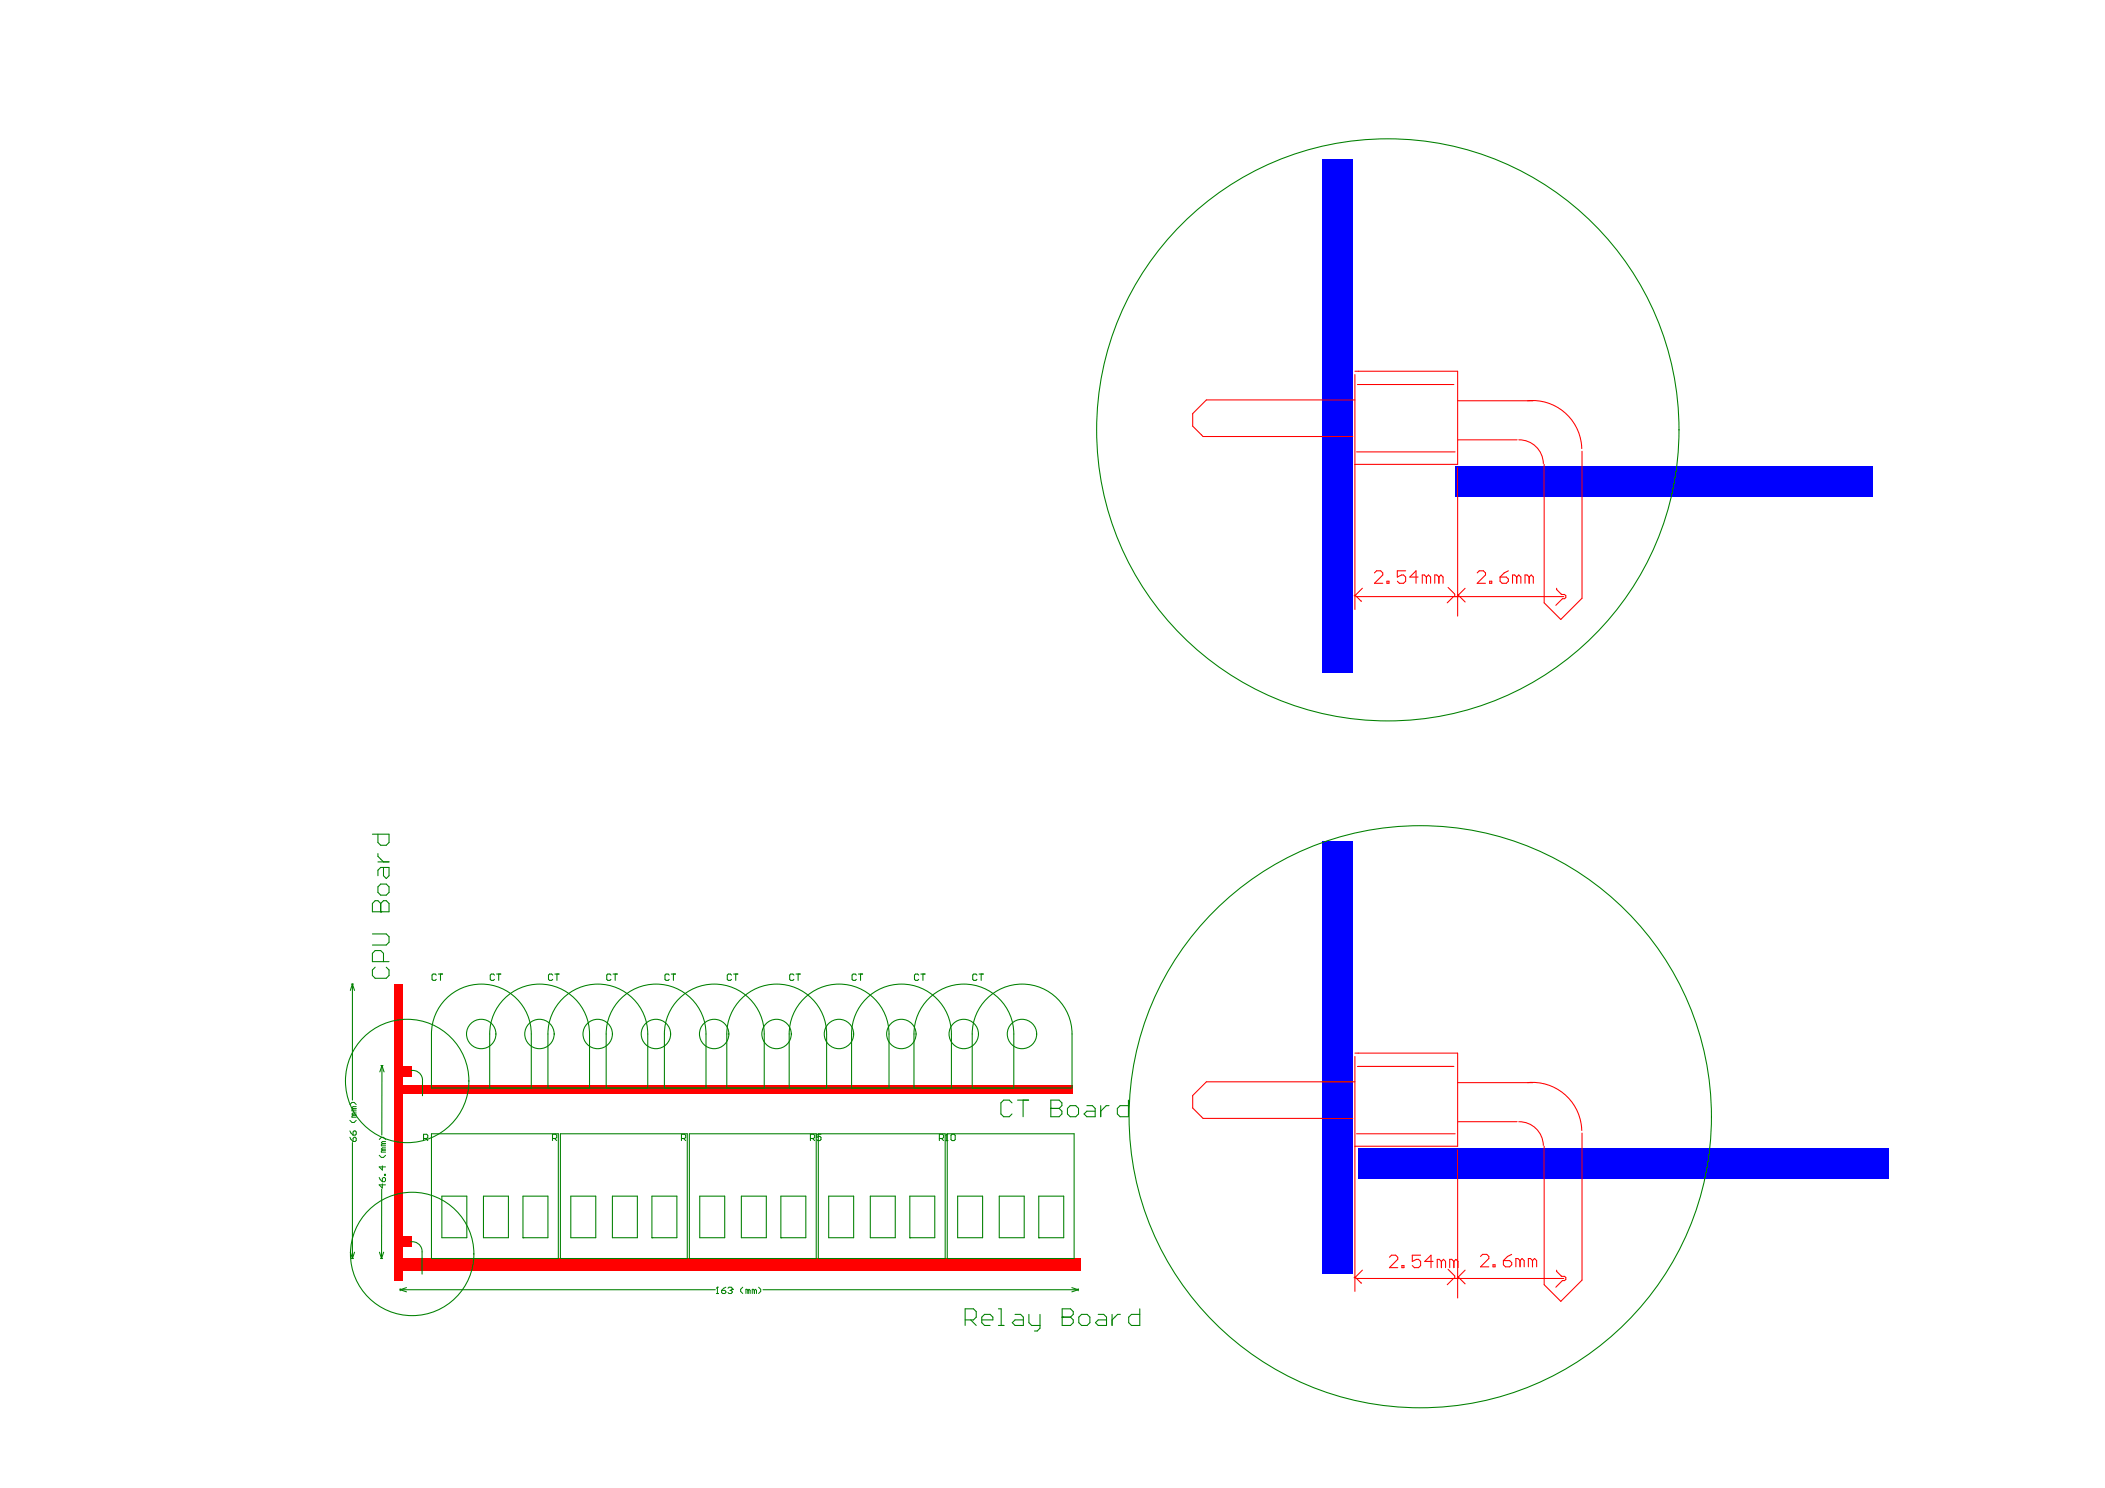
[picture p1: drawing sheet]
<svg xmlns="http://www.w3.org/2000/svg" width="297mm" height="210mm" viewBox="0 0 297 210" stroke-linecap="round" stroke-linejoin="round" font-family="sans-serif">
<g fill="#00f">
<path d="M186.6 22.5h4.4v72.4h-4.4z" fill-rule="evenodd"/>
<path d="M186.6 118.6h4.4v61h-4.4z" fill-rule="evenodd"/>
<path d="M205.3 65.7h58.9v4.4h-58.9z" fill-rule="evenodd"/>
<path d="M191.7 161.9h74.8v4.4h-74.8z" fill-rule="evenodd"/>
</g>
<g fill="none" stroke="#f00" stroke-width=".15">
<path d="M191.2 56.4h-21l-1.9 2v1.7l1.5 1.5h21.1M191.2 52.8v33.2M191.2 52.4h14.5v13.1h-14.5M191.5 54.2h13.7M205.7 56.5h10.6M191.4 63.7h13.9M205.7 66v20.9M205.7 62h8.4M223.2 63.6v20.8l-3 3-2.3-2.4v-19.5M191.2 83.9l.9 .9M191.3 84.2h29.4M192.2 83l-1 1h-.1"/>
<path d="M204.3 82.9l1 .9v.4M205.1 84.2l-.9 .8M205.7 83.9l1 1M206.7 83l-.9 .9h-.1M219.7 83v.2l.7 .7h.4l.2 .1v.3l-.2 .2h-.3l-1 .9M191.2 152.6h-21l-1.9 1.9v1.8l1.5 1.5h21.1M191.2 149v33.2M191.2 148.6h14.5v13.1h-14.5M191.4 159.9h13.9M191.5 150.4h13.7M205.7 152.7h10.6M205.7 158.2h8.4"/>
<path d="M223.2 159.8v20.8l-3 3-2.3-2.4v-19.5M192.2 179.2l-1 1h-.1M204.3 179.1l1 .9v.3M205.7 162.2v20.9M206.7 179.2l-.9 .9h-.1M219.7 179.2v.1l.7 .7h.4l.2 .2v.3l-.2 .1h-.3l-1 1M191.2 180.1l.9 .9M191.3 180.3h29.4M205.1 180.3l-.9 .9M205.7 180.1l1 1"/>
</g>
<g fill="#f00">
<path d="M55.6 138.8h1.2v41.8h-1.2z" fill-rule="evenodd"/>
<path d="M56.8 153.1h94.5v1.1h-94.5z" fill-rule="evenodd"/>
<path d="M56.8 177.5h95.7v1.8h-95.7z" fill-rule="evenodd"/>
</g>
<g fill="none" stroke="#f00" stroke-width=".15">
<path d="M215.6 56.5a7 7 0 0 1 7.6 6.8M214.3 62a3.4 3.4 0 0 1 3.5 3.4M194 80.8l.2-.3h.6l.3 .3v.3l-1.1 1.2h1.1M195.7 82h.3v.3h-.3zM198.4 80.5h-1.2v.9l.6-.3h.3l.3 .3v.6l-.3 .3h-.6l-.3-.3M200.1 81.4h-1.2l.9-.9v1.8M201.3 81.4l-.3-.3h-.3v1.2M201.3 81.4v.9M201.3 81.4l.3-.3 .3 .3v.9M203 81.4l-.2-.3h-.3v1.2M203 81.4v.9M203 81.4l.3-.3 .3 .3v.9"/>
<path d="M208.4 80.8l.3-.3h.6l.3 .3v.3l-1.2 1.2h1.2M210.2 82h.3v.3h-.3zM211.7 81.4h.9l.2 .3v.3l-.2 .3h-.6l-.3-.3zM212.8 80.5l-.5 .3-.6 .6M214 81.4l-.3-.3h-.3v1.2M214 81.4v.9M214 81.4l.3-.3 .3 .3v.9M215.8 81.4l-.3-.3h-.3v1.2M215.8 81.4v.9M215.8 81.4l.3-.3 .3 .3v.9M214.3 158.2a3.4 3.4 0 0 1 3.5 3.4M215.6 152.7a7 7 0 0 1 7.6 6.8"/>
<path d="M196.1 177.4l.3-.3h.5l.3 .3v.2l-1.1 1.2h1.1M197.8 178.5h.3v.3h-.3zM200.5 177.1h-1.2v.8l.6-.3h.3l.3 .3v.6l-.3 .3h-.6l-.3-.3M202.2 177.9h-1.1l.8-.8v1.7M203.4 177.9l-.3-.3h-.3v1.2M203.4 177.9v.9M203.4 177.9l.3-.3 .3 .3v.9M205.2 177.9l-.3-.3h-.3v1.2M205.2 177.9v.9M205.2 177.9l.3-.3 .2 .3v.9M208.9 177.2l.3-.3h.6l.3 .3v.3l-1.2 1.2h1.2M210.7 178.4h.3v.3h-.3z"/>
<path d="M212.1 177.8h.9l.3 .3v.3l-.3 .3h-.6l-.3-.3zM213.3 176.9l-.6 .3-.6 .6M214.5 177.8l-.3-.3h-.3v1.2M214.5 177.8v.9M214.5 177.8l.3-.3 .3 .3v.9M216.3 177.8l-.3-.3h-.3v1.2M216.3 177.8v.9M216.3 177.8l.2-.3 .3 .3v.9"/>
</g>
<g fill="#f00">
<path d="M56.6 174.4h1.5v1.5h-1.5z" fill-rule="evenodd"/>
<path d="M56.6 150.4h1.4v1.5h-1.4z" fill-rule="evenodd"/>
</g>
<g fill="none" stroke="#008000" stroke-width=".15">
<path d="M52.5 117.7h2.4v1.1l-.4 .4h-.8l-.4-.4v-1.1M49.6 138.8h.3M49.7 138.8v16.4M49.7 138.8l-.3 .9M49.7 138.8l.3 .9M52.5 131.7h2l.4 .4v.8l-.4 .4h-2M52.5 127.4l.4-.3h.4l.4 .3 .4-.3h.4l.4 .3v1.2h-2.4zM52.9 136.4l-.4 .4v.8l.4 .4h1.6l.4-.4v-.8l-.4-.4M53.3 125.1l.4-.4h.8l.4 .4v.8l-.4 .4h-.8l-.4-.4zM53.3 120.4v.4l.8 .8M53.3 121.6h1.6M53.7 128.6h.1"/>
<path d="M53.7 127.4v1.2M54.1 135.7v-1.2l-.4-.4h-.8l-.4 .4v1.2h2.4M54.1 122.4v1.1l.4 .4 .4-.4v-1.1h-1.2l-.4 .4v.7M61.6 137.6l-.2-.2h-.3l-.1 .2v.5l.1 .2h.3l.2-.2M61.9 137.4h.6M62.2 137.4v.9M69.8 137.6l-.2-.2h-.3l-.1 .2v.5l.1 .2h.3l.2-.2M70.1 137.4h.6M70.4 137.4v.9M78 137.6l-.2-.2h-.3l-.1 .2v.5l.1 .2h.3l.2-.2M78.3 137.4h.6M78.6 137.4v.9"/>
<path d="M86.2 137.6l-.1-.2h-.3l-.2 .2v.5l.2 .2h.3l.1-.2M86.5 137.4h.6M86.8 137.4v.9M94.4 137.6l-.1-.2h-.3l-.2 .2v.5l.2 .2h.3l.1-.2M94.7 137.4h.6M95 137.4v.9M103.2 137.6l-.1-.2h-.3l-.2 .2v.5l.2 .2h.3l.1-.2M103.5 137.4h.6M103.8 137.4v.9M112 137.6l-.1-.2h-.3l-.2 .2v.5l.2 .2h.3l.1-.2M112.3 137.4h.6M112.6 137.4v.9"/>
<path d="M120.8 137.6l-.1-.2h-.3l-.2 .2v.5l.2 .2h.3l.1-.2M121.1 137.4h.6M121.4 137.4v.9M129.6 137.6l-.1-.2h-.3l-.2 .2v.5l.2 .2h.3l.1-.2M129.9 137.4h.6M130.2 137.4v.9M137.9 137.6l-.2-.2h-.3l-.1 .2v.5l.1 .2h.3l.2-.2M138.2 137.4h.6M138.5 137.4v.9M53.7 150.3h.3M53.9 150.3v9.8M53.9 150.3l.3 .9"/>
<path d="M53.9 150.3l-.3 .9M58 151a1.37 1.37 0 0 1 1.6 1.4v2.2M60.9 159.9h17.9v17.6h-17.9zM69.1 153.5v-7.6a7 7 0 0 1 7-7.1 7 7 0 0 1 7.1 7.1v7.6M75 153.5v-7.6a7 7 0 0 0-7.1-7.1 7 7 0 0 0-7 7.1v7.6h90.4v-7.6a7 7 0 0 0-7.1-7.1 7 7 0 0 0-7 7.1v7.6M77.3 153.5v-7.6a7 7 0 0 1 7.1-7.1 7 7 0 0 1 7 7.1v7.6M79.1 159.9h17.9v17.6h-17.9zM85.5 153.5v-7.6a7 7 0 0 1 7.1-7.1 7 7 0 0 1 7 7.1v7.6M93.8 153.5v-7.6a7 7 0 0 1 7-7.1 7 7 0 0 1 7 7.1v7.6M97.3 159.9h17.9v17.6h-17.9zM102.6 153.5v-7.6a7 7 0 0 1 7-7.1 7 7 0 0 1 7 7.1v7.6M111.4 153.5v-7.6a7 7 0 0 1 7-7.1 7 7 0 0 1 7.1 7.1v7.6"/>
<path d="M115.5 159.9h17.9v17.6h-17.9zM120.2 153.5v-7.6a7 7 0 0 1 7-7.1 7 7 0 0 1 7.1 7.1v7.6M129 153.5v-7.6a7 7 0 0 1 7-7.1 7 7 0 0 1 7.1 7.1v7.6M133.7 159.9h17.9v17.6h-17.9zM142.8 155.6l-.4-.4h-.8l-.4 .4v1.5l.4 .4h.8l.4-.4M143.6 155.2h1.6M144.4 155.2v2.3M148.3 156.4h.1M148.3 155.2h1.2l.3 .4v.4l-.3 .4 .3 .3v.4l-.3 .4h-1.2zM148.3 156.4h1.2M150.6 156.4l.4-.4h.8l.4 .4v.7l-.4 .4h-.8l-.4-.4zM153.4 156h.7l.4 .4v1.1h-1.1l-.4-.4 .4-.4h1.1"/>
<path d="M155.3 156v1.5M156.5 156h-.4l-.8 .7M159.2 155.2v2.3h-1.1l-.4-.4v-.7l.4-.4h1.1M49.4 176.6l.3 .9M49.6 177.5h.3M49.7 161.2v16.3M50 176.6l-.3 .9M53.5 176.6l.3 .9M53.7 177.5h.3M53.9 167.7l-.1 9.8M54.1 176.6l-.3 .9M57.9 175.2a1.37 1.37 0 0 1 1.7 1.4v3.1"/>
<path d="M59.6 177.5h.1M59.8 160.6h.4l.2-.1v-.3l-.2-.2h-.4v.9M60.1 160.6l.3 .3M62.4 168.7h3.5v5.9h-3.5zM68.2 168.7h3.5v5.9h-3.5zM73.8 174.6h.1M73.8 168.7h3.5v5.9h-3.5zM78 160.6h.4l.2-.1v-.3l-.2-.2h-.4v.9M78.3 160.6l.3 .3M80.5 168.7h3.6v5.9h-3.6zM86.4 168.7h3.5v5.9h-3.5zM92 174.6h.1"/>
<path d="M92 168.7h3.5v5.9h-3.5zM96.2 160.6h.4l.2-.1v-.3l-.2-.2h-.4v.9M96.5 160.6l.3 .3M98.7 168.7h3.6v5.9h-3.6zM104.6 168.7h3.5v5.9h-3.5zM110.2 174.6h.1M110.2 168.7h3.5v5.9h-3.5zM114.4 160.6h.4l.2-.1v-.3l-.2-.2h-.4v.9M114.7 160.6l.3 .3M115.8 160h-.5v.5l.4-.2 .1 .2v.2l-.1 .2h-.3l-.1-.2M116.9 168.7h3.6v5.9h-3.6zM122.8 168.7h3.5v5.9h-3.5z"/>
<path d="M128.4 174.6h.1M128.4 168.7h3.5v5.9h-3.5zM132.6 160.6h.4l.2-.1v-.3l-.2-.2h-.4v.9M132.9 160.6l.3 .3M133.4 160.9h.3M133.6 160h.1M133.6 160l-.2 .2M133.6 160v.9M134.3 160h.3l.2 .2v.5l-.2 .2h-.3l-.1-.2v-.5zM135.1 168.7h3.6v5.9h-3.6zM141 168.7h3.5v5.9h-3.5zM146.6 174.6h.1"/>
<path d="M146.6 168.7h3.5v5.9h-3.5zM56.5 181.9h44.4M56.5 181.9l.9 .3M56.5 181.8v.3M57.4 181.6l-.9 .3M107.7 181.9h44.4M136.2 186.2h1.2l.4-.4v-.8l-.4-.4h-1.2v2.4M137 186.2l.8 .8M138.5 186.2h1.6v-.4l-.4-.4h-.8l-.4 .4v.8l.4 .4h.8M140.9 184.6h.4v2.4M140.9 187h.8M143.2 185.4h.8l.4 .4v1.2h-1.2l-.4-.4 .4-.4h1.2"/>
<path d="M145.2 185.4v1.2l.4 .4h1.2M146.8 185.4v2l-.4 .4h-.4M149.9 185.8h.1M149.9 184.6h1.2l.3 .4v.4l-.3 .4 .3 .4v.4l-.3 .4h-1.2zM149.9 185.8h1.2M151.2 181.6l.9 .3M152.1 181.9l-.9 .3M152.1 181.8v.3M152.2 185.8l.4-.4h.8l.4 .4v.8l-.4 .4h-.8l-.4-.4zM155 185.4h.8l.3 .4v1.2h-1.1l-.4-.4 .4-.4h1.1M156.9 185.4v1.6M158.1 185.4h-.4l-.8 .8"/>
<path d="M160.8 184.6v2.4h-1.1l-.4-.4v-.8l.4-.4h1.1"/>
<circle cx="195.8" cy="60.6" r="41.1"/>
<circle cx="57.5" cy="152.5" r="8.7"/>
<circle cx="67.9" cy="145.9" r="2.07"/>
<circle cx="76.1" cy="145.9" r="2.07"/>
<circle cx="84.3" cy="145.9" r="2.07"/>
<circle cx="92.6" cy="145.9" r="2.07"/>
<circle cx="100.8" cy="145.9" r="2.07"/>
<circle cx="109.6" cy="145.9" r="2.07"/>
<circle cx="118.4" cy="145.9" r="2.07"/>
<circle cx="127.2" cy="145.9" r="2.07"/>
<circle cx="136" cy="145.9" r="2.07"/>
<circle cx="144.2" cy="145.9" r="2.07"/>
<circle cx="200.4" cy="157.5" r="41.1"/>
<circle cx="58.2" cy="176.9" r="8.7"/>
</g>
<g fill="none" stroke="#008000" stroke-width=".14">
<path d="M49.4 159.5l.4 .6M49.4 158l.3 .3h.3l.3-.3M49.4 155.8l.3-.3h.3l.3 .3M49.8 159.7l.3-.2 .2 .2v.3l-.2 .1h-.3zM49.8 157.3l-.1 .3h.6M49.8 156.4l-.1 .3h.6M49.8 157.3h.5M49.8 156.4h.5M50.3 157h-.5l-.1 .1 .1 .2M50.3 156.1h-.5l-.1 .2 .1 .1M49.4 160.4l.4 .6M49.8 160.6l.3-.2 .2 .2v.3l-.2 .1h-.3z"/>
<path d="M53.5 166.1l.5 .6M53.5 163l.3 .3h.3l.3-.3M53.5 160.7l.3-.3h.3l.3 .3M54 167v.6l-.5-.5h.9M54 166.2l.3-.1 .1 .1v.3l-.1 .2h-.3zM54 164.5v.6l-.5-.5h.9M54 162.2l-.2 .3h.6M54 162.2h.4M54 161.3l-.2 .3h.6M54 161.3h.4M54.3 165.7h.1v.1h-.1zM54.4 161.9h-.4l-.2 .2 .2 .1"/>
<path d="M54.4 161h-.4l-.2 .2 .2 .1M101.1 182.5h.3M101.2 181.6h.1M101.2 181.6v.9M101.2 181.6l-.1 .1M101.8 182h.5l.1 .3-.1 .2h-.3l-.2-.2zM102.4 181.6l-.6 .4M102.7 181.7l.2-.1h.3l.1 .3M103 182h.2M103.2 182l.1 .2-.1 .3h-.3l-.2-.2M103.3 181.9h.1M103.3 181.9l-.1 .1"/>
<path d="M104.8 181.6l-.3 .3v.3l.3 .3M105.6 182l-.3-.1v.6M105.6 182v.5M105.6 182l.1-.1 .2 .1v.5M106.5 182l-.3-.1v.6M106.5 182v.5M106.5 182l.1-.1 .1 .1v.5M107 181.6l.3 .3v.3l-.3 .3"/>
</g>
</svg>
